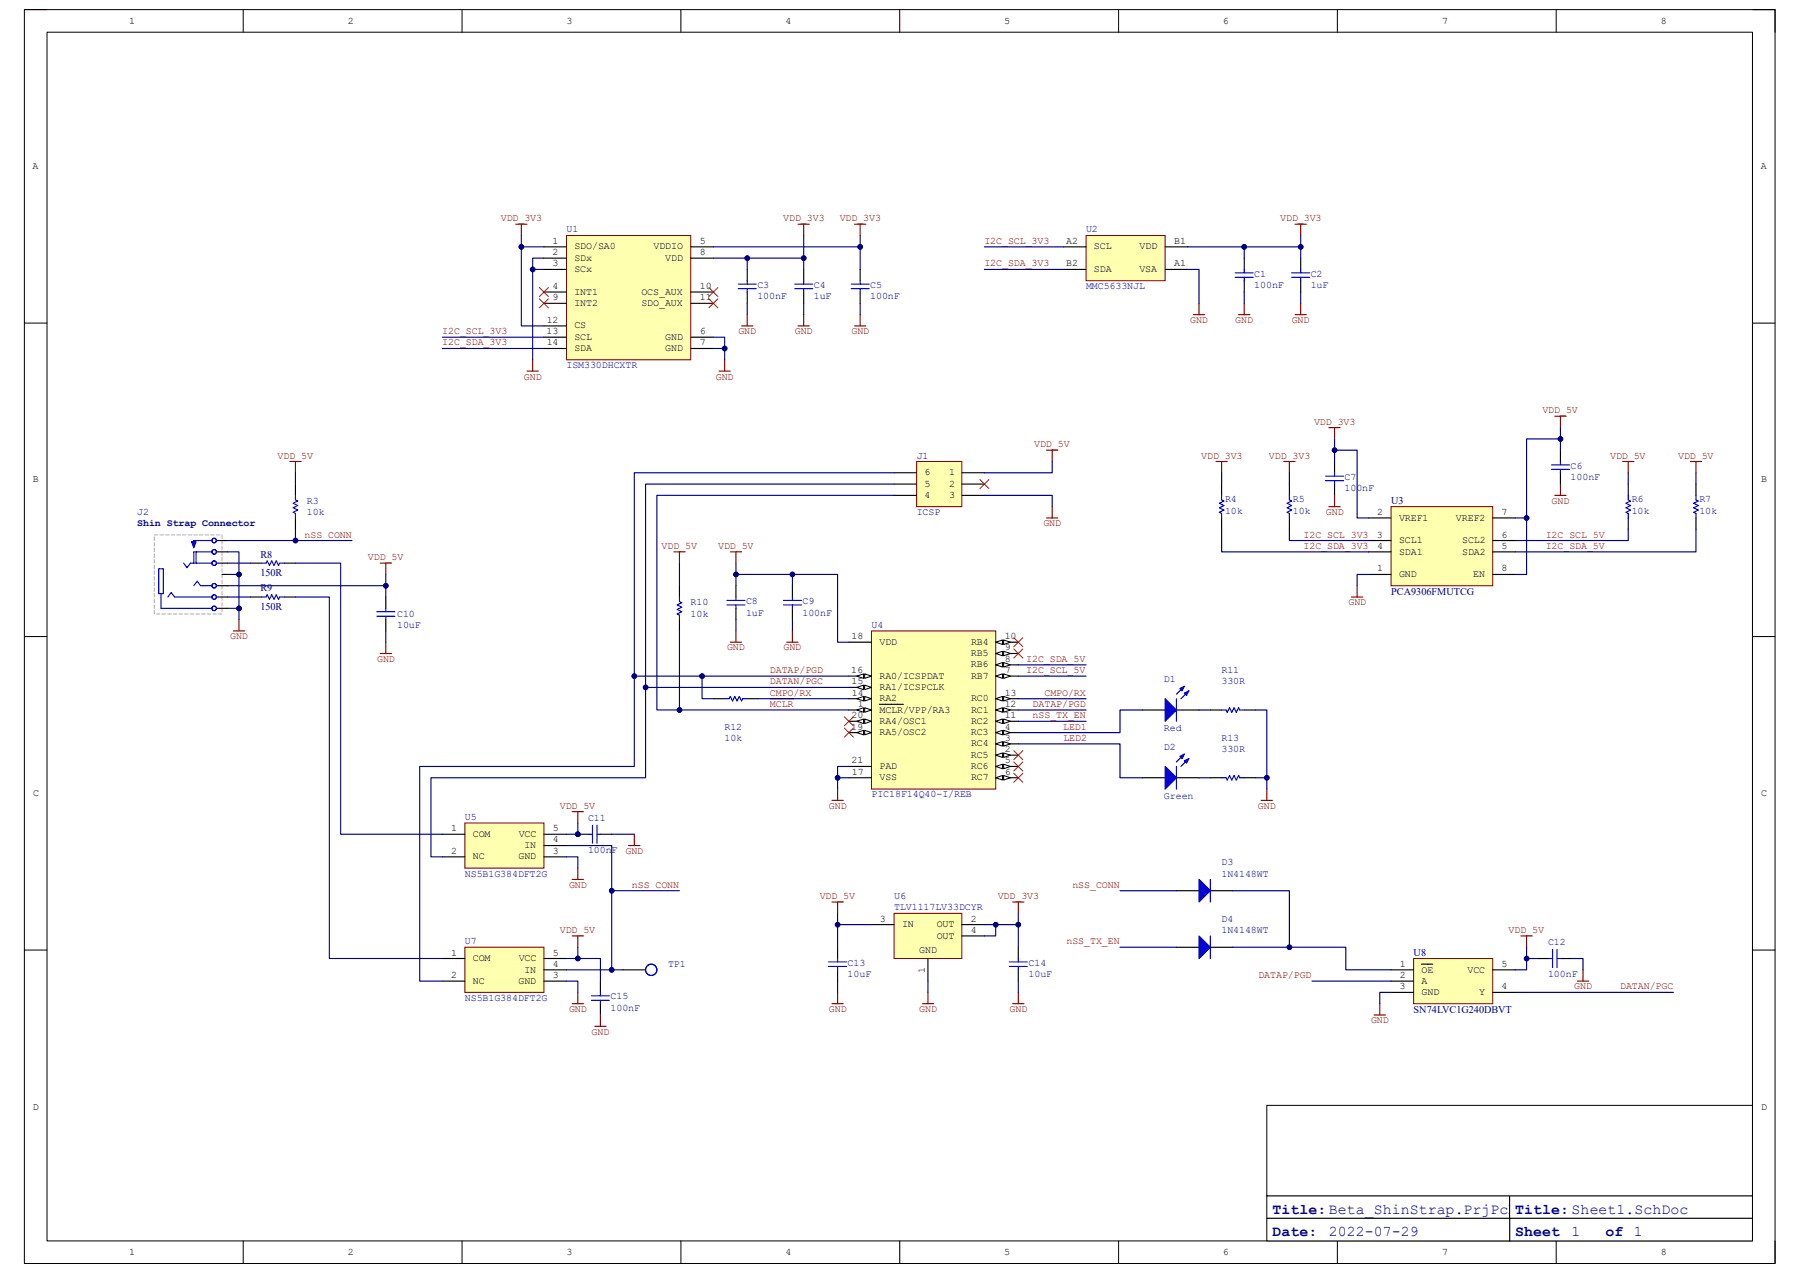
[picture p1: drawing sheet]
<svg xmlns="http://www.w3.org/2000/svg" width="297mm" height="210mm" viewBox="0 0 297 210" stroke-linecap="round" stroke-linejoin="round" font-family="sans-serif">
<defs><g id="words">
<g font-size="2.5" fill="#00007f">
<text x="210" y="204">Date:</text>
<text x="210" y="200.2">Title: Beta_ShinStrap.PrjPcbTitle: Sheet1.SchDoc</text>
<text x="219.3" y="204">2022-07-29</text>
<text x="250" y="204">Sheet</text>
<text x="259.3" y="204">1</text>
<text x="264.9" y="204">of 1</text>
</g>
<g font-size="1.7">
<text x="21.3" y="3.9">1</text>
<text x="57.4" y="3.9">2</text>
<text x="93.5" y="3.9">3</text>
<text x="129.6" y="3.9">4</text>
<text x="165.7" y="3.9">5</text>
<text x="201.8" y="3.9">6</text>
<text x="238" y="3.9">7</text>
<text x="274" y="3.9">8</text>
<text x="5.4" y="27.9">A</text>
<text x="290.5" y="27.9">A</text>
<text x="91.2" y="40.2">1</text>
<text x="94.8" y="41.1">SDO/SA0</text>
<text x="107.8" y="41.1">VDDIO</text>
<text x="115.5" y="40.2">5</text>
<text x="175.9" y="40.2">A2</text>
<text x="180.5" y="41.1">SCL</text>
<text x="188" y="41.1">VDD</text>
<text x="193.8" y="40.2">B1</text>
<text x="91.1" y="43.9">3</text>
<text x="91.2" y="42.1">2</text>
<text x="91.2" y="47.7">4</text>
<text x="94.8" y="43">SDx</text>
<text x="94.8" y="44.9">SCx</text>
<text x="109.8" y="43">VDD</text>
<text x="115.5" y="42.1">8</text>
<text x="115.5" y="47.7">10</text>
<text x="175.9" y="43.9">B2</text>
<text x="180.5" y="44.9">SDA</text>
<text x="188" y="44.9">VSA</text>
<text x="193.8" y="43.9">A1</text>
<text x="90.2" y="53.3">12</text>
<text x="91.1" y="49.5">9</text>
<text x="94.8" y="48.6">INT1</text>
<text x="94.8" y="50.5">INT2</text>
<text x="105.8" y="48.6">OCS_AUX</text>
<text x="105.8" y="50.5">SDO_AUX</text>
<text x="115.5" y="49.5">11</text>
<text x="90.2" y="55.1">13</text>
<text x="90.2" y="57">14</text>
<text x="94.8" y="54.2">CS</text>
<text x="94.8" y="56">SCL</text>
<text x="94.8" y="57.9">SDA</text>
<text x="109.8" y="56">GND</text>
<text x="109.8" y="57.9">GND</text>
<text x="115.5" y="55.1">6</text>
<text x="115.5" y="57">7</text>
<text x="5.4" y="79.6">B</text>
<text x="152.6" y="82.2">4</text>
<text x="152.6" y="80.3">5</text>
<text x="152.6" y="78.4">6</text>
<text x="156.6" y="78.4">1</text>
<text x="156.6" y="80.3">2</text>
<text x="156.6" y="82.2">3</text>
<text x="290.6" y="79.6">B</text>
<text x="227.2" y="88.7">3</text>
<text x="227.2" y="85">2</text>
<text x="230.8" y="85.9">VREF1</text>
<text x="230.8" y="89.6">SCL1</text>
<text x="240.2" y="85.9">VREF2</text>
<text x="241.3" y="89.6">SCL2</text>
<text x="247.8" y="88.7">6</text>
<text x="247.8" y="85">7</text>
<text x="227.2" y="94.3">1</text>
<text x="227.2" y="90.6">4</text>
<text x="230.8" y="95.2">GND</text>
<text x="230.8" y="91.5">SDA1</text>
<text x="241.3" y="91.5">SDA2</text>
<text x="243.1" y="95.2">EN</text>
<text x="247.8" y="90.6">5</text>
<text x="247.8" y="94.3">8</text>
<text x="140.5" y="105.5">18</text>
<text x="145.1" y="106.4">VDD</text>
<text x="160.2" y="106.4">RB4</text>
<text x="165.8" y="107.3">9</text>
<text x="165.8" y="105.5">10</text>
<text x="140.5" y="111">16</text>
<text x="140.5" y="112.9">15</text>
<text x="145.1" y="113.8">RA1/ICSPCLK</text>
<text x="145.1" y="112">RA0/ICSPDAT</text>
<text x="160.2" y="110.1">RB6</text>
<text x="160.2" y="108.2">RB5</text>
<text x="160.2" y="112">RB7</text>
<text x="165.8" y="111">7</text>
<text x="165.8" y="109.2">8</text>
<text x="140.5" y="118.5">20</text>
<text x="140.5" y="114.8">14</text>
<text x="141.5" y="116.6">1</text>
<text x="145.1" y="117.6">MCLR/VPP/RA3</text>
<text x="145.1" y="115.7">RA2</text>
<text x="145.1" y="119.4">RA4/OSC1</text>
<text x="160.2" y="119.4">RC2</text>
<text x="160.2" y="117.6">RC1</text>
<text x="160.2" y="115.7">RC0</text>
<text x="165.8" y="118.5">11</text>
<text x="165.8" y="116.6">12</text>
<text x="165.8" y="114.8">13</text>
<text x="140.5" y="120.4">19</text>
<text x="140.5" y="125.9">21</text>
<text x="145.1" y="121.3">RA5/OSC2</text>
<text x="160.2" y="125">RC5</text>
<text x="160.2" y="121.3">RC3</text>
<text x="160.2" y="123.1">RC4</text>
<text x="165.8" y="124.1">2</text>
<text x="165.8" y="122.2">3</text>
<text x="165.8" y="120.4">4</text>
<text x="165.8" y="125.9">5</text>
<text x="5.5" y="131.3">C</text>
<text x="140.5" y="127.8">17</text>
<text x="145.1" y="128.7">VSS</text>
<text x="145.1" y="126.9">PAD</text>
<text x="160.2" y="126.9">RC6</text>
<text x="160.2" y="128.7">RC7</text>
<text x="165.8" y="127.8">6</text>
<text x="290.6" y="131.3">C</text>
<text x="74.4" y="137.1">1</text>
<text x="91.2" y="137.1">5</text>
<text x="74.4" y="140.8">2</text>
<text x="78" y="138">COM</text>
<text x="78" y="141.8">NC</text>
<text x="85.6" y="141.8">GND</text>
<text x="85.6" y="138">VCC</text>
<text x="86.5" y="139.9">IN</text>
<text x="91.2" y="140.8">3</text>
<text x="91.2" y="139">4</text>
<text x="145.2" y="152.1">3</text>
<text x="148.8" y="153">IN</text>
<text x="154.6" y="153">OUT</text>
<text x="154.6" y="154.9">OUT</text>
<text x="160.2" y="152.1">2</text>
<text x="160.2" y="153.9">4</text>
<text x="74.4" y="157.6">1</text>
<text x="74.4" y="161.4">2</text>
<text x="78" y="158.6">COM</text>
<text x="85.6" y="158.6">VCC</text>
<text x="86.5" y="160.4">IN</text>
<text x="91.2" y="161.4">3</text>
<text x="91.2" y="159.5">4</text>
<text x="91.2" y="157.6">5</text>
<text x="151.7" y="157.3">GND</text>
<text x="152.6" y="160.4" transform="rotate(-90 152.6 160.4)">1</text>
<text x="231" y="159.5">1</text>
<text x="231" y="161.4">2</text>
<text x="234.6" y="160.4">OE</text>
<text x="242.1" y="160.4">VCC</text>
<text x="247.8" y="159.5">5</text>
<text x="78" y="162.3">NC</text>
<text x="85.6" y="162.3">GND</text>
<text x="230.9" y="163.2">3</text>
<text x="234.6" y="162.3">A</text>
<text x="234.6" y="164.2">GND</text>
<text x="244.1" y="164.2">Y</text>
<text x="247.8" y="163.2">4</text>
<text x="5.4" y="183">D</text>
<text x="290.6" y="183">D</text>
<text x="21.3" y="207">1</text>
<text x="57.4" y="207">2</text>
<text x="93.5" y="207">3</text>
<text x="129.6" y="207">4</text>
<text x="165.7" y="207">5</text>
<text x="201.8" y="207">6</text>
<text x="238" y="207">7</text>
<text x="274" y="207">8</text>
</g>
<g font-size="1.7" fill="#800000">
<text x="82.6" y="36.5">VDD_3V3</text>
<text x="129.2" y="36.5">VDD_3V3</text>
<text x="138.6" y="36.5">VDD_3V3</text>
<text x="162.4" y="40.2">I2C_SCL_3V3</text>
<text x="211.2" y="36.5">VDD_3V3</text>
<text x="162.4" y="43.9">I2C_SDA_3V3</text>
<text x="196.4" y="53.3">GND</text>
<text x="203.8" y="53.3">GND</text>
<text x="213.1" y="53.3">GND</text>
<text x="73" y="55.1">I2C_SCL_3V3</text>
<text x="73" y="57">I2C_SDA_3V3</text>
<text x="121.8" y="55.1">GND</text>
<text x="131.1" y="55.1">GND</text>
<text x="140.5" y="55.1">GND</text>
<text x="86.4" y="62.6">GND</text>
<text x="118.1" y="62.6">GND</text>
<text x="216.8" y="70.1">VDD_3V3</text>
<text x="254.5" y="68.2">VDD_5V</text>
<text x="45.8" y="75.6">VDD_5V</text>
<text x="170.6" y="73.8">VDD_5V</text>
<text x="198.2" y="75.6">VDD_3V3</text>
<text x="209.4" y="75.6">VDD_3V3</text>
<text x="265.7" y="75.6">VDD_5V</text>
<text x="276.9" y="75.6">VDD_5V</text>
<text x="256" y="83.1">GND</text>
<text x="50.2" y="88.7">nSS_CONN</text>
<text x="172.2" y="86.8">GND</text>
<text x="215.1" y="88.7">I2C_SCL_3V3</text>
<text x="218.8" y="85">GND</text>
<text x="255.1" y="88.7">I2C_SCL_5V</text>
<text x="60.7" y="92.4">VDD_5V</text>
<text x="109.2" y="90.6">VDD_5V</text>
<text x="118.5" y="90.6">VDD_5V</text>
<text x="215.1" y="90.6">I2C_SDA_3V3</text>
<text x="255.1" y="90.6">I2C_SDA_5V</text>
<text x="222.5" y="99.9">GND</text>
<text x="38" y="105.5">GND</text>
<text x="120" y="107.3">GND</text>
<text x="129.3" y="107.3">GND</text>
<text x="62.2" y="109.2">GND</text>
<text x="127" y="112.9">DATAN/PGC</text>
<text x="127" y="111">DATAP/PGD</text>
<text x="169.3" y="111">I2C_SCL_5V</text>
<text x="169.3" y="109.2">I2C_SDA_5V</text>
<text x="127" y="116.6">MCLR</text>
<text x="127" y="114.8">CMPO/RX</text>
<text x="170.4" y="116.6">DATAP/PGD</text>
<text x="170.4" y="118.5">nSS_TX_EN</text>
<text x="172.3" y="114.8">CMPO/RX</text>
<text x="175.4" y="120.4">LED1</text>
<text x="175.5" y="122.2">LED2</text>
<text x="92.4" y="133.4">VDD_5V</text>
<text x="136.8" y="133.4">GND</text>
<text x="207.6" y="133.4">GND</text>
<text x="103.2" y="140.8">GND</text>
<text x="93.9" y="146.5">GND</text>
<text x="104.3" y="146.5">nSS_CONN</text>
<text x="135.3" y="148.3">VDD_5V</text>
<text x="164.6" y="148.3">VDD_3V3</text>
<text x="177" y="146.5">nSS_CONN</text>
<text x="92.4" y="153.9">VDD_5V</text>
<text x="176" y="155.8">nSS_TX_EN</text>
<text x="248.9" y="153.9">VDD_5V</text>
<text x="207.6" y="161.4">DATAP/PGD</text>
<text x="93.9" y="167">GND</text>
<text x="136.8" y="167">GND</text>
<text x="151.7" y="167">GND</text>
<text x="166.6" y="167">GND</text>
<text x="259.8" y="163.2">GND</text>
<text x="267.3" y="163.2">DATAN/PGC</text>
<text x="97.6" y="170.7">GND</text>
<text x="226.2" y="168.8">GND</text>
</g>
<g font-size="1.7" fill="#000080">
<text x="93.5" y="38.4">U1</text>
<text x="179.2" y="38.4">U2</text>
<text x="125" y="47.5">C3</text>
<text x="134.3" y="47.5">C4</text>
<text x="143.6" y="47.5">C5</text>
<text x="179.2" y="47.7">MMC5633NJL</text>
<text x="207" y="45.6">C1</text>
<text x="207" y="47.5">100nF</text>
<text x="216.3" y="45.6">C2</text>
<text x="216.3" y="47.5">1uF</text>
<text x="125" y="49.4">100nF</text>
<text x="134.3" y="49.4">1uF</text>
<text x="143.6" y="49.4">100nF</text>
<text x="93.5" y="60.7">ISM330DHCXTR</text>
<text x="151.3" y="75.6">J1</text>
<text x="259.2" y="77.3">C6</text>
<text x="50.6" y="83.1">R3</text>
<text x="202.1" y="82.9">R4</text>
<text x="213.3" y="82.9">R5</text>
<text x="221.9" y="79.2">C7</text>
<text x="221.9" y="81">100nF</text>
<text x="229.5" y="83.2">U3</text>
<text x="259.2" y="79.2">100nF</text>
<text x="269.2" y="82.9">R6</text>
<text x="280.4" y="82.9">R7</text>
<text x="22.6" y="85">J2</text>
<text x="50.6" y="85">10k</text>
<text x="202.1" y="84.8">10k</text>
<text x="213.3" y="84.8">10k</text>
<text x="269.2" y="84.8">10k</text>
<text x="280.4" y="84.8">10k</text>
<text x="43" y="92">R8</text>
<text x="43" y="95">150R</text>
<text x="43" y="97.6">R9</text>
<text x="43" y="100.6">150R</text>
<text x="65.5" y="101.7">C10</text>
<text x="114" y="99.9">R10</text>
<text x="114" y="101.7">10k</text>
<text x="123.1" y="99.7">C8</text>
<text x="123.1" y="101.6">1uF</text>
<text x="132.4" y="99.7">C9</text>
<text x="132.4" y="101.6">100nF</text>
<text x="229.5" y="98.1">PCA9306FMUTCG</text>
<text x="65.5" y="103.6">10uF</text>
<text x="143.8" y="103.6">U4</text>
<text x="192.1" y="112.5">D1</text>
<text x="201.5" y="111">R11</text>
<text x="201.5" y="112.9">330R</text>
<text x="119.5" y="120.4">R12</text>
<text x="119.5" y="122.2">10k</text>
<text x="192.1" y="120.6">Red</text>
<text x="192.1" y="123.7">D2</text>
<text x="201.5" y="122.2">R13</text>
<text x="201.5" y="124.1">330R</text>
<text x="143.8" y="131.5">PIC18F14Q40-I/REB</text>
<text x="192.1" y="131.7">Green</text>
<text x="76.7" y="135.3">U5</text>
<text x="97" y="135.5">C11</text>
<text x="97" y="140.7">100nF</text>
<text x="201.5" y="142.7">D3</text>
<text x="76.7" y="144.6">NS5B1G384DFT2G</text>
<text x="147.5" y="148.3">U6</text>
<text x="201.5" y="144.6">1N4148WT</text>
<text x="76.7" y="155.8">U7</text>
<text x="147.5" y="150.2">TLV1117LV33DCYR</text>
<text x="201.5" y="152.1">D4</text>
<text x="201.5" y="153.9">1N4148WT</text>
<text x="255.4" y="156">C12</text>
<text x="110.2" y="159.5">TP1</text>
<text x="139.9" y="159.3">C13</text>
<text x="139.9" y="161.2">10uF</text>
<text x="169.7" y="159.3">C14</text>
<text x="169.7" y="161.2">10uF</text>
<text x="233.3" y="157.8">U8</text>
<text x="255.4" y="161.2">100nF</text>
<text x="76.7" y="165.1">NS5B1G384DFT2G</text>
<text x="100.8" y="164.9">C15</text>
<text x="100.8" y="166.8">100nF</text>
<text x="233.3" y="167.1">SN74LVC1G240DBVT</text>
</g>
<g font-size="1.7" fill="#00007f">
<text x="22.6" y="86.8">Shin Strap Connector</text>
<text x="151.3" y="85">ICSP</text>
</g>
</g></defs>
<path d="M4 1.6h288.9v206.8h-288.9z" fill="none" stroke="#000" stroke-width=".17"/>
<path d="M7.8 5.3h281.4v199.4h-281.4z" fill-rule="evenodd" fill="#fff"/>
<g fill="none" stroke="#000" stroke-width=".17">
<path d="M4 1.6h3.7M7.8 5.3h281.4v199.4h-281.4zM40.1 1.6v3.7M76.2 1.6v3.7M112.3 1.6v3.7M148.5 1.6v3.7M184.6 1.6v3.7M220.7 1.6v3.7M256.8 1.6v3.7M289.2 1.6h3.7v3.7M4 53.3h3.7M289.2 53.3h3.7"/>
<path d="M4 105h3.8M289.2 105h3.7M4 156.7h3.8M289.2 156.7h3.7M40.1 204.7v3.7M76.2 204.7v3.7M112.4 204.7v3.7M148.5 204.7v3.7M184.6 204.7v3.7M220.7 204.7v3.7M256.8 204.7v3.7M292.9 204.7v3.7"/>
</g>
<path d="M93.5 38.9h20.5v20.5h-20.5z" fill-rule="evenodd" fill="#ffffb0"/>
<path d="M93.5 38.9h20.5v20.5h-20.5z" fill="none" stroke="#800000" stroke-width=".17"/>
<g fill="none" stroke="#000" stroke-width=".19">
<path d="M89.8 40.7h3.7M89.8 42.6h3.7M89.8 44.4h3.7M89.8 48.2h3.7M89.8 55.6h3.7M89.8 57.5h3.7M89.8 50h3.7M89.8 53.8h3.7M114 40.7h3.7M114 42.6h3.7M114 48.2h3.7M114 55.6h3.7"/>
<path d="M114 57.5h3.7M114 50h3.7M123.3 44.4v1.9M123.3 48.2v1.8M132.6 44.4v1.9M132.6 48.2v1.8M141.9 44.4v1.9M141.9 48.2v1.8"/>
</g>
<path d="M121.8 46.9h3M121.8 47.6h3M123.3 46.3v.6M123.3 47.6v.6M131.1 46.9h3M131.1 47.6h3M132.6 46.3v.6M132.6 47.6v.6M140.4 46.9h3M140.4 47.6h3M141.9 46.3v.6M141.9 47.6v.6" fill="none" stroke="#00f" stroke-width=".19"/>
<g fill="none" stroke="#800000" stroke-width=".19">
<path d="M85.1 37h1.9M86 37v1.9M131.7 37h1.8M132.6 37v1.9M141 37h1.9M141.9 37v1.9M87.9 59.4v1.8M119.6 59.4v1.8M122.4 53.8h1.8M123.3 51.9v1.9M131.7 53.8h1.8M132.6 51.9v1.9"/>
<path d="M141 53.8h1.9M141.9 51.9v1.9M87 61.2h1.8M118.6 61.2h1.9"/>
</g>
<path d="M117 47.4l1.5 1.5M117 49.3l1.5 1.5M118.5 47.4l-1.5 1.5M118.5 49.3l-1.5 1.5" fill="none" stroke="#f00" stroke-width=".17"/>
<path d="M143.8 104.1h20.5v26.1h-20.5z" fill-rule="evenodd" fill="#ffffb0"/>
<path d="M143.8 104.1h20.5v26.1h-20.5z" fill="none" stroke="#800000" stroke-width=".17"/>
<path d="M140.1 117.1h3.7" fill="none" stroke="#000" stroke-width=".19"/>
<path d="M142.7 116.8l1.1 .3-1.1 .4z" fill="#f8fcff"/>
<path d="M142.7 116.8l1.1 .3-1.1 .4z" fill="none" stroke="#000" stroke-width=".17"/>
<path d="M141.4 117.1l1.1-.3v.7z" fill="#f8fcff"/>
<path d="M141.4 117.1l1.1-.3v.7z" fill="none" stroke="#000" stroke-width=".17"/>
<path d="M145.1 116.2h4M164.3 124.6h3.7" fill="none" stroke="#000" stroke-width=".19"/>
<path d="M164.3 124.6l1.1-.4v.8z" fill="#f8fcff"/>
<path d="M164.3 124.6l1.1-.4v.8z" fill="none" stroke="#000" stroke-width=".17"/>
<path d="M165.6 124.2l1.1 .4-1.1 .4z" fill="#f8fcff"/>
<path d="M165.6 124.2l1.1 .4-1.1 .4z" fill="none" stroke="#000" stroke-width=".17"/>
<path d="M164.3 122.7h3.7" fill="none" stroke="#000" stroke-width=".19"/>
<path d="M164.3 122.7l1.1-.4v.8z" fill="#f8fcff"/>
<path d="M164.3 122.7l1.1-.4v.8z" fill="none" stroke="#000" stroke-width=".17"/>
<path d="M165.6 122.3l1.1 .4-1.1 .4z" fill="#f8fcff"/>
<path d="M165.6 122.3l1.1 .4-1.1 .4z" fill="none" stroke="#000" stroke-width=".17"/>
<path d="M164.3 120.9h3.7" fill="none" stroke="#000" stroke-width=".19"/>
<path d="M164.3 120.9l1.1-.4v.7z" fill="#f8fcff"/>
<path d="M164.3 120.9l1.1-.4v.7z" fill="none" stroke="#000" stroke-width=".17"/>
<path d="M165.6 120.5l1.1 .4-1.1 .3z" fill="#f8fcff"/>
<path d="M165.6 120.5l1.1 .4-1.1 .3z" fill="none" stroke="#000" stroke-width=".17"/>
<path d="M164.3 126.4h3.7" fill="none" stroke="#000" stroke-width=".19"/>
<path d="M164.3 126.4l1.1-.3v.7z" fill="#f8fcff"/>
<path d="M164.3 126.4l1.1-.3v.7z" fill="none" stroke="#000" stroke-width=".17"/>
<path d="M165.6 126.1l1.1 .3-1.1 .4z" fill="#f8fcff"/>
<path d="M165.6 126.1l1.1 .3-1.1 .4z" fill="none" stroke="#000" stroke-width=".17"/>
<path d="M164.3 128.3h3.7" fill="none" stroke="#000" stroke-width=".19"/>
<path d="M164.3 128.3l1.1-.4v.8z" fill="#f8fcff"/>
<path d="M164.3 128.3l1.1-.4v.8z" fill="none" stroke="#000" stroke-width=".17"/>
<path d="M165.6 127.9l1.1 .4-1.1 .4z" fill="#f8fcff"/>
<path d="M165.6 127.9l1.1 .4-1.1 .4z" fill="none" stroke="#000" stroke-width=".17"/>
<path d="M164.3 111.5h3.7" fill="none" stroke="#000" stroke-width=".19"/>
<path d="M164.3 111.5l1.1-.3v.7z" fill="#f8fcff"/>
<path d="M164.3 111.5l1.1-.3v.7z" fill="none" stroke="#000" stroke-width=".17"/>
<path d="M165.6 111.2l1.1 .3-1.1 .4z" fill="#f8fcff"/>
<path d="M165.6 111.2l1.1 .3-1.1 .4z" fill="none" stroke="#000" stroke-width=".17"/>
<path d="M164.3 109.7h3.7" fill="none" stroke="#000" stroke-width=".19"/>
<path d="M164.3 109.7l1.1-.4v.8z" fill="#f8fcff"/>
<path d="M164.3 109.7l1.1-.4v.8z" fill="none" stroke="#000" stroke-width=".17"/>
<path d="M165.6 109.3l1.1 .4-1.1 .4z" fill="#f8fcff"/>
<path d="M165.6 109.3l1.1 .4-1.1 .4z" fill="none" stroke="#000" stroke-width=".17"/>
<path d="M164.3 107.8h3.7" fill="none" stroke="#000" stroke-width=".19"/>
<path d="M164.3 107.8l1.1-.4v.8z" fill="#f8fcff"/>
<path d="M164.3 107.8l1.1-.4v.8z" fill="none" stroke="#000" stroke-width=".17"/>
<path d="M165.6 107.4l1.1 .4-1.1 .4z" fill="#f8fcff"/>
<path d="M165.6 107.4l1.1 .4-1.1 .4z" fill="none" stroke="#000" stroke-width=".17"/>
<path d="M164.3 105.9h3.7" fill="none" stroke="#000" stroke-width=".19"/>
<path d="M164.3 105.9l1.1-.3v.7z" fill="#f8fcff"/>
<path d="M164.3 105.9l1.1-.3v.7z" fill="none" stroke="#000" stroke-width=".17"/>
<path d="M165.6 105.6l1.1 .3-1.1 .4z" fill="#f8fcff"/>
<path d="M165.6 105.6l1.1 .3-1.1 .4z" fill="none" stroke="#000" stroke-width=".17"/>
<path d="M164.3 119h3.7" fill="none" stroke="#000" stroke-width=".19"/>
<path d="M164.3 119l1.1-.4v.8z" fill="#f8fcff"/>
<path d="M164.3 119l1.1-.4v.8z" fill="none" stroke="#000" stroke-width=".17"/>
<path d="M165.6 118.6l1.1 .4-1.1 .4z" fill="#f8fcff"/>
<path d="M165.6 118.6l1.1 .4-1.1 .4z" fill="none" stroke="#000" stroke-width=".17"/>
<path d="M164.3 117.1h3.7" fill="none" stroke="#000" stroke-width=".19"/>
<path d="M164.3 117.1l1.1-.3v.7z" fill="#f8fcff"/>
<path d="M164.3 117.1l1.1-.3v.7z" fill="none" stroke="#000" stroke-width=".17"/>
<path d="M165.6 116.8l1.1 .3-1.1 .4z" fill="#f8fcff"/>
<path d="M165.6 116.8l1.1 .3-1.1 .4z" fill="none" stroke="#000" stroke-width=".17"/>
<path d="M164.3 115.3h3.7" fill="none" stroke="#000" stroke-width=".19"/>
<path d="M164.3 115.3l1.1-.4v.7z" fill="#f8fcff"/>
<path d="M164.3 115.3l1.1-.4v.7z" fill="none" stroke="#000" stroke-width=".17"/>
<path d="M165.6 114.9l1.1 .4-1.1 .3z" fill="#f8fcff"/>
<path d="M165.6 114.9l1.1 .4-1.1 .3z" fill="none" stroke="#000" stroke-width=".17"/>
<path d="M140.1 115.3h3.7" fill="none" stroke="#000" stroke-width=".19"/>
<path d="M142.7 114.9l1.1 .4-1.1 .3z" fill="#f8fcff"/>
<path d="M142.7 114.9l1.1 .4-1.1 .3z" fill="none" stroke="#000" stroke-width=".17"/>
<path d="M141.4 115.3l1.1-.4v.7z" fill="#f8fcff"/>
<path d="M141.4 115.3l1.1-.4v.7z" fill="none" stroke="#000" stroke-width=".17"/>
<path d="M140.1 113.4h3.7" fill="none" stroke="#000" stroke-width=".19"/>
<path d="M142.7 113l1.1 .4-1.1 .4z" fill="#f8fcff"/>
<path d="M142.7 113l1.1 .4-1.1 .4z" fill="none" stroke="#000" stroke-width=".17"/>
<path d="M141.4 113.4l1.1-.4v.8z" fill="#f8fcff"/>
<path d="M141.4 113.4l1.1-.4v.8z" fill="none" stroke="#000" stroke-width=".17"/>
<path d="M140.1 111.5h3.7" fill="none" stroke="#000" stroke-width=".19"/>
<path d="M142.7 111.2l1.1 .3-1.1 .4z" fill="#f8fcff"/>
<path d="M142.7 111.2l1.1 .3-1.1 .4z" fill="none" stroke="#000" stroke-width=".17"/>
<path d="M141.4 111.5l1.1-.3v.7z" fill="#f8fcff"/>
<path d="M141.4 111.5l1.1-.3v.7z" fill="none" stroke="#000" stroke-width=".17"/>
<path d="M140.1 105.9h3.7M140.1 128.3h3.7M140.1 120.9h3.7" fill="none" stroke="#000" stroke-width=".19"/>
<path d="M142.7 120.5l1.1 .4-1.1 .3z" fill="#f8fcff"/>
<path d="M142.7 120.5l1.1 .4-1.1 .3z" fill="none" stroke="#000" stroke-width=".17"/>
<path d="M141.4 120.9l1.1-.4v.7z" fill="#f8fcff"/>
<path d="M141.4 120.9l1.1-.4v.7z" fill="none" stroke="#000" stroke-width=".17"/>
<path d="M140.1 119h3.7" fill="none" stroke="#000" stroke-width=".19"/>
<path d="M142.7 118.6l1.1 .4-1.1 .4z" fill="#f8fcff"/>
<path d="M142.7 118.6l1.1 .4-1.1 .4z" fill="none" stroke="#000" stroke-width=".17"/>
<path d="M141.4 119l1.1-.4v.8z" fill="#f8fcff"/>
<path d="M141.4 119l1.1-.4v.8z" fill="none" stroke="#000" stroke-width=".17"/>
<path d="M140.1 126.4h3.7" fill="none" stroke="#000" stroke-width=".19"/>
<path d="M151.3 76.1h7.4v7.5h-7.4z" fill-rule="evenodd" fill="#ffffb0"/>
<path d="M151.3 76.1h7.4v7.5h-7.4z" fill="none" stroke="#800000" stroke-width=".17"/>
<g fill="none" stroke="#000" stroke-width=".19">
<path d="M147.5 78h3.8M147.5 79.9h3.8M158.7 78h3.7M158.7 79.9h3.7M121.4 96.6v1.9M130.8 96.6v1.9M147.5 81.7h3.8M158.7 81.7h3.7M121.4 100.4v1.8M130.8 100.4v1.8M188.5 117.1h3.8M194.1 117.1h3.7"/>
<path d="M138.2 156.3v1.8M138.2 160v1.9M168 156.3v1.8M168 160v1.9"/>
</g>
<g fill="none" stroke="#800000" stroke-width=".19">
<path d="M172.7 74.3h1.9M173.6 74.3v1.8M172.7 85.4h1.9M173.6 83.6v1.8M120.5 105.9h1.9M121.4 104.1v1.8M127 115.3h4M129.8 105.9h1.9M130.8 104.1v1.8M137.3 132h1.8M138.2 130.2v1.8M137.3 148.8h1.8"/>
<path d="M138.2 148.8v1.9M167.1 148.8h1.9M168 148.8v1.9M137.3 165.6h1.8M138.2 163.7v1.9M152.2 165.6h1.8M153.1 163.7v1.9"/>
</g>
<g fill="none" stroke="#00f" stroke-width=".19">
<path d="M119.9 99.1h3M119.9 99.8h3M121.4 98.5v.6M121.4 99.8v.6M129.3 99.1h2.9M129.3 99.8h2.9M130.8 98.5v.6M130.8 99.8v.6M136.7 158.7h3M136.7 159.4h3M138.2 158.1v.6M138.2 159.4v.6"/>
<path d="M166.5 158.7h3M166.5 159.4h3M168 158.1v.6M168 159.4v.6"/>
</g>
<path d="M161.7 79.1l1.5 1.5M163.2 79.1l-1.5 1.5M139.3 118.3l1.5 1.4M140.8 118.3l-1.5 1.4M139.3 120.1l1.5 1.5M140.8 120.1l-1.5 1.5" fill="none" stroke="#f00" stroke-width=".17"/>
<path d="M192.3 115.3l1.8 1.8-1.8 1.9z" fill="#00f"/>
<path d="M192.3 115.3l1.8 1.8-1.8 1.9zM195.4 113.2l-1.3 1.3M196.2 114l-1.3 1.3" fill="none" stroke="#00f" stroke-width=".19"/>
<path d="M195.4 114.3l.8-.3-.4 .7z" fill="#00f"/>
<path d="M195.4 114.3l.8-.3-.4 .7z" fill="none" stroke="#00f" stroke-width=".19"/>
<path d="M194.7 113.6l.7-.4-.3 .8z" fill="#00f"/>
<path d="M194.1 115.3v3.7M194.7 113.6l.7-.4-.3 .8z" fill="none" stroke="#00f" stroke-width=".19"/>
<path d="M188.5 128.3h3.8M194.1 128.3h3.7" fill="none" stroke="#000" stroke-width=".19"/>
<path d="M192.3 126.4l1.8 1.9-1.8 1.9z" fill="#00f"/>
<path d="M192.3 126.4l1.8 1.9-1.8 1.9zM195.4 124.4l-1.3 1.3M196.2 125.1l-1.3 1.3" fill="none" stroke="#00f" stroke-width=".19"/>
<path d="M195.4 125.5l.8-.4-.4 .8z" fill="#00f"/>
<path d="M195.4 125.5l.8-.4-.4 .8z" fill="none" stroke="#00f" stroke-width=".19"/>
<path d="M194.7 124.8l.7-.4-.3 .7z" fill="#00f"/>
<path d="M194.1 126.4v3.8M194.7 124.8l.7-.4-.3 .7z" fill="none" stroke="#00f" stroke-width=".19"/>
<path d="M208.1 132h1.9M209 130.2v1.8M167.1 165.6h1.9M168 163.7v1.9" fill="none" stroke="#800000" stroke-width=".19"/>
<path d="M167.3 123.8l1.5 1.5M167.3 125.7l1.5 1.5M167.3 127.6l1.5 1.5M168.8 123.8l-1.5 1.5M168.8 125.7l-1.5 1.5M168.8 127.6l-1.5 1.5" fill="none" stroke="#f00" stroke-width=".17"/>
<path d="M209 197.3h40.1v3.7h-40.1z" fill-rule="evenodd" fill="#fff"/>
<path d="M209 197.3h40.1v3.7h-40.1z" fill="none" stroke="#000" stroke-width=".17"/>
<path d="M249.1 197.3h40.1v3.7h-40.1z" fill-rule="evenodd" fill="#fff"/>
<path d="M249.1 197.3h40.1v3.7h-40.1z" fill="none" stroke="#000" stroke-width=".17"/>
<path d="M209 182.4h80.2v14.9h-80.2z" fill-rule="evenodd" fill="#fff"/>
<path d="M209 182.4h80.2v14.9h-80.2z" fill="none" stroke="#000" stroke-width=".17"/>
<path d="M249.1 201h40.1v3.7h-40.1z" fill-rule="evenodd" fill="#fff"/>
<path d="M249.1 201h40.1v3.7h-40.1z" fill="none" stroke="#000" stroke-width=".17"/>
<path d="M209 201h40.1v3.7h-40.1z" fill-rule="evenodd" fill="#fff"/>
<path d="M209 201h40.1v3.7h-40.1z" fill="none" stroke="#000" stroke-width=".17"/>
<path d="M179.2 38.9h13.1v7.4h-13.1z" fill-rule="evenodd" fill="#ffffb0"/>
<path d="M179.2 38.9h13.1v7.4h-13.1z" fill="none" stroke="#800000" stroke-width=".17"/>
<path d="M175.5 44.4h3.7M175.5 40.7h3.7M192.3 44.4h3.7M192.3 40.7h3.7M205.3 42.6v1.8M205.3 46.3v1.9M214.6 42.6v1.8M214.6 46.3v1.9M201.6 79.9v1.8M212.8 79.9v1.8M201.6 85.4v1.9M212.8 85.4v1.9" fill="none" stroke="#000" stroke-width=".19"/>
<path d="M213.7 37h1.9M214.6 37v1.9M196.9 51.9h1.9M197.8 50v1.9M204.4 51.9h1.8M205.3 50v1.9M213.7 51.9h1.9M214.6 50v1.9M200.6 76.1h1.9M201.6 76.1v1.9M211.8 76.1h1.9M212.8 76.1v1.9" fill="none" stroke="#800000" stroke-width=".19"/>
<path d="M203.8 45.8h3M203.8 45h3M205.3 44.4v.6M205.3 45.8v.5M213.1 45.8h3M213.1 45h3M214.6 44.4v.6M214.6 45.8v.5M201.6 81.7v.8l.4 .2-.8 .3 .8 .4-.8 .4 .8 .3-.8 .4 .4 .2v.7M212.8 81.7v.8l.3 .2-.7 .3 .7 .4-.7 .4 .7 .3-.7 .4 .4 .2v.7" fill="none" stroke="#00f" stroke-width=".19"/>
<path d="M147.5 150.7h11.2v7.4h-11.2z" fill-rule="evenodd" fill="#ffffb0"/>
<path d="M147.5 150.7h11.2v7.4h-11.2z" fill="none" stroke="#800000" stroke-width=".17"/>
<path d="M143.8 152.5h3.7M153.1 158.1v3.8M158.7 152.5h3.7M158.7 154.4h3.7" fill="none" stroke="#000" stroke-width=".19"/>
<path d="M76.7 156.3h13.1v7.4h-13.1z" fill-rule="evenodd" fill="#ffffb0"/>
<path d="M76.7 156.3h13.1v7.4h-13.1z" fill="none" stroke="#800000" stroke-width=".17"/>
<path d="M73 158.1h3.7M89.8 158.1h3.7M89.8 160h3.7M73 161.9h3.7M89.8 161.9h3.7" fill="none" stroke="#000" stroke-width=".19"/>
<path d="M76.7 135.8h13.1v7.4h-13.1z" fill-rule="evenodd" fill="#ffffb0"/>
<path d="M76.7 135.8h13.1v7.4h-13.1z" fill="none" stroke="#800000" stroke-width=".17"/>
<path d="M48.7 79.9v1.8M48.8 85.4v1.9M73 137.6h3.7M89.8 137.6h3.7M89.8 139.5h3.7M73 141.4h3.7M89.8 141.4h3.7M102.8 160h3.7" fill="none" stroke="#000" stroke-width=".19"/>
<path d="M47.8 76.1h1.9M48.7 76.1v1.9M94.4 133.9h1.9M95.3 133.9v1.9M94.4 145.1h1.9M94.4 154.4h1.9M95.3 143.2v1.9M95.3 154.4v1.9M94.4 165.6h1.9M95.3 163.7v1.9" fill="none" stroke="#800000" stroke-width=".19"/>
<g fill="none" stroke="#00f" stroke-width=".19">
<path d="M48.7 81.7v.8l.4 .2-.7 .3 .7 .4-.7 .4 .7 .3-.7 .4 .3 .2v.7"/>
<circle cx="107.5" cy="160" r=".93"/>
</g>
<circle cx="95.3" cy="137.6" r=".37" fill="#000080"/>
<circle cx="95.3" cy="137.6" r=".37" fill="none" stroke="#000080" stroke-width=".17"/>
<path d="M95.3 137.6h1.9" fill="none" stroke="#000" stroke-width=".19"/>
<circle cx="95.3" cy="137.6" r=".37" fill="#000080"/>
<circle cx="95.3" cy="137.6" r=".37" fill="none" stroke="#000080" stroke-width=".17"/>
<path d="M99.1 137.6h1.8M99.1 161.9v1.8M99.1 165.6v1.8" fill="none" stroke="#000" stroke-width=".19"/>
<path d="M97.2 137.6h.6M97.8 136.1v3M98.5 136.1v3M98.5 137.6h.6M97.6 164.3h3M97.6 165h3M99.1 163.7v.6M99.1 165v.6" fill="none" stroke="#00f" stroke-width=".19"/>
<path d="M103.7 139.5h1.9M104.7 137.6v1.9M98.1 169.3h1.9M99.1 167.4v1.9" fill="none" stroke="#800000" stroke-width=".19"/>
<path d="M229.5 83.6h16.8v13h-16.8z" fill-rule="evenodd" fill="#ffffb0"/>
<path d="M229.5 83.6h16.8v13h-16.8z" fill="none" stroke="#800000" stroke-width=".17"/>
<path d="M220.2 76.1v1.9M220.2 79.9v1.8M257.5 74.3v1.8M257.5 78v1.9M225.8 94.8h3.7M225.8 85.4h3.7M225.8 89.2h3.7M225.8 91h3.7M246.3 94.8h3.7M246.3 85.4h3.7M246.3 89.2h3.7M246.3 91h3.7" fill="none" stroke="#000" stroke-width=".19"/>
<path d="M218.7 79.3h3M218.7 78.6h3M220.2 78v.6M220.2 79.3v.6M256 77.4h3M256 76.7h3M257.5 76.1v.6M257.5 77.4v.6" fill="none" stroke="#00f" stroke-width=".19"/>
<path d="M123.3 42.6v1.8M123.3 50v1.9M132.6 50v1.9" fill="none" stroke="#000080" stroke-width=".19"/>
<circle cx="123.3" cy="42.6" r=".37" fill="#000080"/>
<circle cx="123.3" cy="42.6" r=".37" fill="none" stroke="#000080" stroke-width=".17"/>
<path d="M117.7 57.5h1.9v1.9M141.9 50v1.9" fill="none" stroke="#000080" stroke-width=".19"/>
<circle cx="119.6" cy="57.5" r=".37" fill="#000080"/>
<circle cx="119.6" cy="57.5" r=".37" fill="none" stroke="#000080" stroke-width=".17"/>
<path d="M117.7 55.6h1.9v1.9" fill="none" stroke="#000080" stroke-width=".19"/>
<circle cx="119.6" cy="57.5" r=".37" fill="#000080"/>
<circle cx="119.6" cy="57.5" r=".37" fill="none" stroke="#000080" stroke-width=".17"/>
<path d="M117.7 40.7h24.2v3.7" fill="none" stroke="#000080" stroke-width=".19"/>
<circle cx="141.9" cy="40.7" r=".37" fill="#000080"/>
<circle cx="141.9" cy="40.7" r=".37" fill="none" stroke="#000080" stroke-width=".17"/>
<path d="M141.9 38.9v1.8" fill="none" stroke="#000080" stroke-width=".19"/>
<circle cx="141.9" cy="40.7" r=".37" fill="#000080"/>
<circle cx="141.9" cy="40.7" r=".37" fill="none" stroke="#000080" stroke-width=".17"/>
<path d="M132.6 38.9v3.7" fill="none" stroke="#000080" stroke-width=".19"/>
<circle cx="132.6" cy="42.6" r=".37" fill="#000080"/>
<circle cx="132.6" cy="42.6" r=".37" fill="none" stroke="#000080" stroke-width=".17"/>
<path d="M89.8 44.4h-1.9v15" fill="none" stroke="#000080" stroke-width=".19"/>
<circle cx="87.9" cy="44.5" r=".37" fill="#000080"/>
<circle cx="87.9" cy="44.5" r=".37" fill="none" stroke="#000080" stroke-width=".17"/>
<path d="M89.8 42.6h-1.9v1.8" fill="none" stroke="#000080" stroke-width=".19"/>
<circle cx="87.9" cy="44.5" r=".37" fill="#000080"/>
<circle cx="87.9" cy="44.5" r=".37" fill="none" stroke="#000080" stroke-width=".17"/>
<path d="M86 38.9v14.9h3.8M73 55.6h16.8M73 57.5h16.8" fill="none" stroke="#000080" stroke-width=".19"/>
<circle cx="86" cy="40.7" r=".37" fill="#000080"/>
<circle cx="86" cy="40.7" r=".37" fill="none" stroke="#000080" stroke-width=".17"/>
<path d="M130.8 94.8v1.8M121.4 102.2v1.9M130.8 102.2v1.9" fill="none" stroke="#000080" stroke-width=".19"/>
<circle cx="130.8" cy="94.8" r=".37" fill="#000080"/>
<circle cx="130.8" cy="94.8" r=".37" fill="none" stroke="#000080" stroke-width=".17"/>
<path d="M138.2 128.3h1.9" fill="none" stroke="#000080" stroke-width=".19"/>
<circle cx="138.2" cy="128.3" r=".37" fill="#000080"/>
<circle cx="138.2" cy="128.3" r=".37" fill="none" stroke="#000080" stroke-width=".17"/>
<path d="M173.6 76.1v1.9h-11.2M162.4 81.7h11.2v1.9M138.2 150.7v1.8M138.2 161.9v1.8M168 161.9v1.8" fill="none" stroke="#000080" stroke-width=".19"/>
<circle cx="138.2" cy="152.5" r=".37" fill="#000080"/>
<circle cx="138.2" cy="152.5" r=".37" fill="none" stroke="#000080" stroke-width=".17"/>
<path d="M147.5 81.7h-39.1v35.4h31.7M168 111.5h11.2M168 109.7h11.2" fill="none" stroke="#000080" stroke-width=".19"/>
<circle cx="112.1" cy="117.1" r=".37" fill="#000080"/>
<circle cx="112.1" cy="117.1" r=".37" fill="none" stroke="#000080" stroke-width=".17"/>
<path d="M168 115.3h11.2M168 117.1h11.2M168 119h11.2M207.2 128.3h1.8" fill="none" stroke="#000080" stroke-width=".19"/>
<circle cx="209" cy="128.3" r=".37" fill="#000080"/>
<circle cx="209" cy="128.3" r=".37" fill="none" stroke="#000080" stroke-width=".17"/>
<path d="M121.4 94.8h16.8v11.1h1.9M188.5 117.1h-3.7v3.8h-16.8M197.8 117.1h1.9M168 122.7h16.8v5.6h3.7M197.8 128.3h1.9" fill="none" stroke="#000080" stroke-width=".19"/>
<circle cx="121.4" cy="94.8" r=".37" fill="#000080"/>
<circle cx="121.4" cy="94.8" r=".37" fill="none" stroke="#000080" stroke-width=".17"/>
<circle cx="130.8" cy="94.8" r=".37" fill="#000080"/>
<circle cx="130.8" cy="94.8" r=".37" fill="none" stroke="#000080" stroke-width=".17"/>
<path d="M143.8 152.5h-5.6v3.8" fill="none" stroke="#000080" stroke-width=".19"/>
<circle cx="138.2" cy="152.5" r=".37" fill="#000080"/>
<circle cx="138.2" cy="152.5" r=".37" fill="none" stroke="#000080" stroke-width=".17"/>
<path d="M140.1 126.4h-1.9v3.8" fill="none" stroke="#000080" stroke-width=".19"/>
<circle cx="138.2" cy="128.3" r=".37" fill="#000080"/>
<circle cx="138.2" cy="128.3" r=".37" fill="none" stroke="#000080" stroke-width=".17"/>
<path d="M117.7 42.6h14.9v1.8" fill="none" stroke="#000080" stroke-width=".19"/>
<circle cx="132.6" cy="42.6" r=".37" fill="#000080"/>
<circle cx="132.6" cy="42.6" r=".37" fill="none" stroke="#000080" stroke-width=".17"/>
<circle cx="123.3" cy="42.6" r=".37" fill="#000080"/>
<circle cx="123.3" cy="42.6" r=".37" fill="none" stroke="#000080" stroke-width=".17"/>
<path d="M207.2 117.1h1.8v13.1" fill="none" stroke="#000080" stroke-width=".19"/>
<circle cx="209" cy="128.3" r=".37" fill="#000080"/>
<circle cx="209" cy="128.3" r=".37" fill="none" stroke="#000080" stroke-width=".17"/>
<path d="M121.4 92.9v3.7" fill="none" stroke="#000080" stroke-width=".19"/>
<circle cx="121.4" cy="94.8" r=".37" fill="#000080"/>
<circle cx="121.4" cy="94.8" r=".37" fill="none" stroke="#000080" stroke-width=".17"/>
<path d="M205.3 40.7v1.9" fill="none" stroke="#000080" stroke-width=".19"/>
<circle cx="205.3" cy="40.7" r=".37" fill="#000080"/>
<circle cx="205.3" cy="40.7" r=".37" fill="none" stroke="#000080" stroke-width=".17"/>
<path d="M162.4 40.7h13.1M162.4 44.4h13.1M196 44.4h1.8v5.6M196 40.7h18.6M205.3 48.2v1.8M214.6 48.2v1.8" fill="none" stroke="#000080" stroke-width=".19"/>
<circle cx="214.6" cy="40.7" r=".37" fill="#000080"/>
<circle cx="214.6" cy="40.7" r=".37" fill="none" stroke="#000080" stroke-width=".17"/>
<circle cx="205.3" cy="40.7" r=".37" fill="#000080"/>
<circle cx="205.3" cy="40.7" r=".37" fill="none" stroke="#000080" stroke-width=".17"/>
<path d="M214.6 38.9v3.7" fill="none" stroke="#000080" stroke-width=".19"/>
<circle cx="214.6" cy="40.7" r=".37" fill="#000080"/>
<circle cx="214.6" cy="40.7" r=".37" fill="none" stroke="#000080" stroke-width=".17"/>
<path d="M201.6 78v1.9M212.8 78v1.9M201.6 87.3v3.7h24.2M212.8 87.3v1.9h13M164.3 152.5v1.9h-1.9M153.1 161.9v1.8" fill="none" stroke="#000080" stroke-width=".19"/>
<circle cx="164.3" cy="152.5" r=".37" fill="#000080"/>
<circle cx="164.3" cy="152.5" r=".37" fill="none" stroke="#000080" stroke-width=".17"/>
<path d="M162.4 152.5h5.6" fill="none" stroke="#000080" stroke-width=".19"/>
<circle cx="164.3" cy="152.5" r=".37" fill="#000080"/>
<circle cx="164.3" cy="152.5" r=".37" fill="none" stroke="#000080" stroke-width=".17"/>
<circle cx="168" cy="152.5" r=".37" fill="#000080"/>
<circle cx="168" cy="152.5" r=".37" fill="none" stroke="#000080" stroke-width=".17"/>
<path d="M168 150.7v5.6" fill="none" stroke="#000080" stroke-width=".19"/>
<circle cx="168" cy="152.5" r=".37" fill="#000080"/>
<circle cx="168" cy="152.5" r=".37" fill="none" stroke="#000080" stroke-width=".17"/>
<path d="M95.3 156.3v1.8h-1.8M93.5 161.9h1.8v1.8" fill="none" stroke="#000080" stroke-width=".19"/>
<circle cx="95.3" cy="158.1" r=".37" fill="#000080"/>
<circle cx="95.3" cy="158.1" r=".37" fill="none" stroke="#000080" stroke-width=".17"/>
<path d="M95.3 135.8v1.8h-1.8M93.5 141.4h1.8v1.8" fill="none" stroke="#000080" stroke-width=".19"/>
<circle cx="95.3" cy="137.6" r=".37" fill="#000080"/>
<circle cx="95.3" cy="137.6" r=".37" fill="none" stroke="#000080" stroke-width=".17"/>
<path d="M93.5 160h9.3" fill="none" stroke="#000080" stroke-width=".19"/>
<circle cx="100.9" cy="160" r=".37" fill="#000080"/>
<circle cx="100.9" cy="160" r=".37" fill="none" stroke="#000080" stroke-width=".17"/>
<path d="M100.9 146.9h11.2" fill="none" stroke="#000080" stroke-width=".19"/>
<circle cx="100.9" cy="147" r=".37" fill="#000080"/>
<circle cx="100.9" cy="147" r=".37" fill="none" stroke="#000080" stroke-width=".17"/>
<path d="M48.8 87.3v1.9" fill="none" stroke="#000080" stroke-width=".19"/>
<circle cx="48.8" cy="89.2" r=".37" fill="#000080"/>
<circle cx="48.8" cy="89.2" r=".37" fill="none" stroke="#000080" stroke-width=".17"/>
<path d="M48.7 78v1.9M100.9 137.6h3.8M95.3 158.1h3.8v3.8" fill="none" stroke="#000080" stroke-width=".19"/>
<circle cx="95.3" cy="158.1" r=".37" fill="#000080"/>
<circle cx="95.3" cy="158.1" r=".37" fill="none" stroke="#000080" stroke-width=".17"/>
<path d="M147.5 78h-42.8v33.5h35.4" fill="none" stroke="#000080" stroke-width=".19"/>
<circle cx="115.8" cy="111.5" r=".37" fill="#000080"/>
<circle cx="115.8" cy="111.5" r=".37" fill="none" stroke="#000080" stroke-width=".17"/>
<circle cx="104.7" cy="111.5" r=".37" fill="#000080"/>
<circle cx="104.7" cy="111.5" r=".37" fill="none" stroke="#000080" stroke-width=".17"/>
<path d="M147.5 79.9h-41v33.5h33.6" fill="none" stroke="#000080" stroke-width=".19"/>
<circle cx="106.5" cy="113.4" r=".37" fill="#000080"/>
<circle cx="106.5" cy="113.4" r=".37" fill="none" stroke="#000080" stroke-width=".17"/>
<path d="M219.3 70.5h1.8M220.2 70.5v1.9" fill="none" stroke="#800000" stroke-width=".19"/>
<path d="M220.2 76.1v-1.8h3.7v11.1h1.9" fill="none" stroke="#000080" stroke-width=".19"/>
<circle cx="220.2" cy="74.3" r=".37" fill="#000080"/>
<circle cx="220.2" cy="74.3" r=".37" fill="none" stroke="#000080" stroke-width=".17"/>
<path d="M220.2 72.4v1.9" fill="none" stroke="#000080" stroke-width=".19"/>
<circle cx="220.2" cy="74.3" r=".37" fill="#000080"/>
<circle cx="220.2" cy="74.3" r=".37" fill="none" stroke="#000080" stroke-width=".17"/>
<path d="M256.6 68.7h1.8M257.5 68.7v1.8M257.5 79.9v1.8M219.3 83.6h1.8M220.2 81.7v1.9M256.6 81.7h1.8" fill="none" stroke="#800000" stroke-width=".19"/>
<path d="M257.5 70.5v1.9" fill="none" stroke="#000080" stroke-width=".19"/>
<circle cx="257.5" cy="72.4" r=".37" fill="#000080"/>
<circle cx="257.5" cy="72.4" r=".37" fill="none" stroke="#000080" stroke-width=".17"/>
<path d="M250 85.4h1.9" fill="none" stroke="#000080" stroke-width=".19"/>
<circle cx="251.9" cy="85.5" r=".37" fill="#000080"/>
<circle cx="251.9" cy="85.5" r=".37" fill="none" stroke="#000080" stroke-width=".17"/>
<path d="M223 98.5h1.9M223.9 96.6v1.9" fill="none" stroke="#800000" stroke-width=".19"/>
<path d="M257.5 74.3v-1.9h-5.6v22.4h-1.9M225.8 94.8h-1.9v1.8" fill="none" stroke="#000080" stroke-width=".19"/>
<circle cx="251.9" cy="85.5" r=".37" fill="#000080"/>
<circle cx="251.9" cy="85.5" r=".37" fill="none" stroke="#000080" stroke-width=".17"/>
<circle cx="257.5" cy="72.4" r=".37" fill="#000080"/>
<circle cx="257.5" cy="72.4" r=".37" fill="none" stroke="#000080" stroke-width=".17"/>
<path d="M167.3 107.1l1.5 1.5M167.3 105.2l1.5 1.5M168.8 107.1l-1.5 1.5M168.8 105.2l-1.5 1.5" fill="none" stroke="#f00" stroke-width=".17"/>
<path d="M267.7 76.1h1.9M268.7 76.1v1.9M278.9 76.1h1.9M279.8 76.1v1.9M120.5 91h1.9M121.4 91v1.9" fill="none" stroke="#800000" stroke-width=".19"/>
<path d="M268.7 79.9v1.8M279.8 79.9v1.8M268.7 85.4v1.9M279.8 85.4v1.9" fill="none" stroke="#000" stroke-width=".19"/>
<path d="M268.7 81.7v.8l.3 .2-.7 .3 .7 .4-.7 .4 .7 .3-.7 .4 .4 .2v.7M279.8 81.7v.8l.4 .2-.7 .3 .7 .4-.7 .4 .7 .3-.7 .4 .3 .2v.7" fill="none" stroke="#00f" stroke-width=".19"/>
<path d="M268.7 78v1.9M279.8 78v1.9M268.7 87.3v1.9h-18.7M279.8 87.3v3.7h-29.8" fill="none" stroke="#000080" stroke-width=".19"/>
<path d="M233.3 158.1h13v7.5h-13z" fill-rule="evenodd" fill="#ffffb0"/>
<path d="M233.3 158.1h13v7.5h-13z" fill="none" stroke="#800000" stroke-width=".17"/>
<path d="M194.1 146.9h3.7M199.7 146.9h3.7M229.5 160h3.8M234.6 159.1h1.8M246.3 160h3.7M253.8 158.1h1.8M257.5 158.1h1.8M229.5 161.9h3.8M229.5 163.7h3.8M246.3 163.7h3.7" fill="none" stroke="#000" stroke-width=".19"/>
<path d="M255.6 158.1h.6M256.2 156.6v3M256.9 156.6v3M256.9 158.1h.6" fill="none" stroke="#00f" stroke-width=".19"/>
<path d="M251 154.4h1.8M251.9 154.4v1.9M261.2 160v1.9M226.7 167.4h1.9M227.7 165.6v1.8M260.3 161.9h1.8" fill="none" stroke="#800000" stroke-width=".19"/>
<path d="M197.8 145.1l1.9 1.8-1.9 1.9z" fill="#00f"/>
<path d="M197.8 145.1l1.9 1.8-1.9 1.9zM199.7 145.1v3.7" fill="none" stroke="#00f" stroke-width=".19"/>
<path d="M194.1 156.3h3.7M199.7 156.3h3.7" fill="none" stroke="#000" stroke-width=".19"/>
<path d="M197.8 154.4l1.9 1.9-1.9 1.8z" fill="#00f"/>
<path d="M197.8 154.4l1.9 1.9-1.9 1.8zM199.7 154.4v3.7" fill="none" stroke="#00f" stroke-width=".19"/>
<path d="M251.9 158.1h1.9" fill="none" stroke="#000080" stroke-width=".19"/>
<circle cx="251.9" cy="158.1" r=".37" fill="#000080"/>
<circle cx="251.9" cy="158.1" r=".37" fill="none" stroke="#000080" stroke-width=".17"/>
<path d="M251.9 156.3v3.7h-1.9M259.3 158.1h1.9v1.9M216.5 161.9h13M229.5 163.7h-1.8v1.9M250 163.7h26.1" fill="none" stroke="#000080" stroke-width=".19"/>
<circle cx="251.9" cy="158.1" r=".37" fill="#000080"/>
<circle cx="251.9" cy="158.1" r=".37" fill="none" stroke="#000080" stroke-width=".17"/>
<path d="M184.8 156.3h9.3M184.8 146.9h9.3M203.4 146.9h9.4v9.4h-9.4" fill="none" stroke="#000080" stroke-width=".19"/>
<circle cx="212.8" cy="156.3" r=".37" fill="#000080"/>
<circle cx="212.8" cy="156.3" r=".37" fill="none" stroke="#000080" stroke-width=".17"/>
<path d="M212.8 156.3h9.3v3.7h7.4" fill="none" stroke="#000080" stroke-width=".19"/>
<circle cx="212.8" cy="156.3" r=".37" fill="#000080"/>
<circle cx="212.8" cy="156.3" r=".37" fill="none" stroke="#000080" stroke-width=".17"/>
<path d="M62.7 92.9h1.9M63.7 92.9v1.9M38.5 104.1h1.9M39.4 102.2v1.9M62.7 107.8h1.9M63.7 105.9v1.9" fill="none" stroke="#800000" stroke-width=".19"/>
<path d="M35.7 96.6h1.9M35.7 89.2h1.9M35.7 92.9h1.9M63.7 98.5v1.9M35.7 100.4h1.9M63.7 102.2v1.9" fill="none" stroke="#000" stroke-width=".19"/>
<g fill="none" stroke="#00f" stroke-width=".19">
<path d="M26.2 97.9v-4.1h.7v4.1M30.3 92.9l.6 .8 .5-.8h3.6M32 96.6l.5-.7 .6 .7h1.9M35 89.2h-3v.9M26.6 100.4h8.4M62.2 100.9h3M62.2 101.7h3M63.7 100.4v.5M63.7 101.7v.5"/>
<circle cx="35.3" cy="89.2" r=".37"/>
<circle cx="35.3" cy="96.6" r=".37"/>
<circle cx="35.3" cy="92.9" r=".37"/>
<circle cx="35.3" cy="100.4" r=".37"/>
</g>
<g fill="none" stroke="#b7b7b7" stroke-width=".19">
<path d="M25.5 88.6v.6M25.5 89.5v.6M25.5 90.5v.5M25.5 91.4v.6M25.5 92.3v.6M25.5 93.3v.5M25.5 94.2v.6M25.5 95.1v.6M25.5 96v.6M25.5 97v.6M25.5 97.9v.6M25.5 98.8v.6"/>
<path d="M25.5 99.8v.6M25.5 88.2h.5M26.4 88.2h.6M27.3 88.2h.6M28.3 88.2h.5M29.2 88.2h.6M30.1 88.2h.6M31 88.2h.6M32 88.2h.6M32.9 88.2h.6M33.8 88.2h.6M34.8 88.2h.6"/>
<path d="M35.7 88.2h.6M36.6 88.2v.6M36.6 89.2v.6M36.6 90.1v.6M36.6 91v.6M36.6 92v.6M36.6 92.9v.6M36.6 93.8v.6M36.6 94.8v.6M36.6 95.7v.6M36.6 96.6v.6M36.6 97.6v.5"/>
<path d="M36.6 98.5v.6M36.6 99.4v.6M25.5 100.7v.6M25.8 101.3h.6M26.7 101.3h.6M27.7 101.3h.6M28.6 101.3h.6M29.5 101.3h.6M30.5 101.3h.5M31.4 101.3h.6M32.3 101.3h.6M33.3 101.3h.5"/>
<path d="M34.2 101.3h.6M35.1 101.3h.6M36.1 101.3h.5M36.6 100.4v.5"/>
</g>
<path d="M31.6 89.4h.8l-.4 1z" fill="#00f"/>
<g fill="none" stroke="#00f" stroke-width=".19">
<path d="M26.2 97.9h.7M26.6 97.9v2.5M27.7 98.5l.6-.7 .5 .7h6.2M31.6 89.4h.8l-.4 1zM32.4 91v1.9M35 91h-3v1.9M43.2 98.5h.7l.2-.4 .4 .8 .3-.8 .4 .8 .4-.8 .4 .8 .1-.4h.8M43.2 92.9h.7l.2-.4 .4 .8 .3-.8 .4 .8 .4-.8 .4 .8 .1-.4h.8"/>
<circle cx="35.3" cy="91" r=".37"/>
<circle cx="35.3" cy="98.5" r=".37"/>
</g>
<path d="M35.7 98.5h1.9M35.7 91h1.9M36.6 94.8h1M41.3 98.5h1.9M41.3 92.9h1.9M46.9 98.5h1.9M46.9 92.9h1.9" fill="none" stroke="#000" stroke-width=".19"/>
<path d="M37.6 100.4h1.8v1.8" fill="none" stroke="#000080" stroke-width=".19"/>
<circle cx="39.4" cy="100.4" r=".37" fill="#000080"/>
<circle cx="39.4" cy="100.4" r=".37" fill="none" stroke="#000080" stroke-width=".17"/>
<path d="M63.7 94.8v3.7M63.7 104.1v1.8" fill="none" stroke="#000080" stroke-width=".19"/>
<circle cx="63.7" cy="96.6" r=".37" fill="#000080"/>
<circle cx="63.7" cy="96.6" r=".37" fill="none" stroke="#000080" stroke-width=".17"/>
<path d="M37.6 94.8h1.8v5.6" fill="none" stroke="#000080" stroke-width=".19"/>
<circle cx="39.4" cy="100.4" r=".37" fill="#000080"/>
<circle cx="39.4" cy="100.4" r=".37" fill="none" stroke="#000080" stroke-width=".17"/>
<circle cx="39.4" cy="94.8" r=".37" fill="#000080"/>
<circle cx="39.4" cy="94.8" r=".37" fill="none" stroke="#000080" stroke-width=".17"/>
<path d="M37.6 89.2h20.5" fill="none" stroke="#000080" stroke-width=".19"/>
<circle cx="48.8" cy="89.2" r=".37" fill="#000080"/>
<circle cx="48.8" cy="89.2" r=".37" fill="none" stroke="#000080" stroke-width=".17"/>
<path d="M37.6 91h1.8v3.8" fill="none" stroke="#000080" stroke-width=".19"/>
<circle cx="39.4" cy="94.8" r=".37" fill="#000080"/>
<circle cx="39.4" cy="94.8" r=".37" fill="none" stroke="#000080" stroke-width=".17"/>
<path d="M37.6 96.6h26.1" fill="none" stroke="#000080" stroke-width=".19"/>
<circle cx="63.7" cy="96.6" r=".37" fill="#000080"/>
<circle cx="63.7" cy="96.6" r=".37" fill="none" stroke="#000080" stroke-width=".17"/>
<path d="M37.6 98.5h3.7M37.6 92.9h3.7M48.8 92.9h7.4v44.7h16.8M48.8 98.5h5.5v59.6h18.7M104.7 111.5v14.9h-35.4v35.5h3.7" fill="none" stroke="#000080" stroke-width=".19"/>
<circle cx="104.7" cy="111.5" r=".37" fill="#000080"/>
<circle cx="104.7" cy="111.5" r=".37" fill="none" stroke="#000080" stroke-width=".17"/>
<path d="M112.1 96.6v1.9M112.1 102.2v1.9M117.7 115.3h1.9M123.3 115.3h1.9" fill="none" stroke="#000" stroke-width=".19"/>
<path d="M112.1 98.5v.7l.4 .2-.8 .4 .8 .4-.8 .3 .8 .4-.8 .4 .4 .2v.7M119.6 115.3h.7l.2-.4 .4 .7 .3-.7 .4 .7 .4-.7 .4 .7 .2-.3h.7" fill="none" stroke="#00f" stroke-width=".19"/>
<path d="M111.2 91h1.8M112.1 91v1.9" fill="none" stroke="#800000" stroke-width=".19"/>
<path d="M112.1 92.9v3.7M112.1 104.1v13" fill="none" stroke="#000080" stroke-width=".19"/>
<circle cx="112.1" cy="117.1" r=".37" fill="#000080"/>
<circle cx="112.1" cy="117.1" r=".37" fill="none" stroke="#000080" stroke-width=".17"/>
<path d="M115.8 111.5v3.8h1.9M125.2 115.3h14.9" fill="none" stroke="#000080" stroke-width=".19"/>
<circle cx="115.8" cy="111.5" r=".37" fill="#000080"/>
<circle cx="115.8" cy="111.5" r=".37" fill="none" stroke="#000080" stroke-width=".17"/>
<path d="M89 49.3l1.5 1.5M89 47.4l1.5 1.5M90.5 49.3l-1.5 1.5M90.5 47.4l-1.5 1.5" fill="none" stroke="#f00" stroke-width=".17"/>
<path d="M199.7 117.1h1.9M205.3 117.1h1.9M199.7 128.3h1.9M205.3 128.3h1.9" fill="none" stroke="#000" stroke-width=".19"/>
<path d="M201.6 117.1h.7l.2 .4 .4-.7 .4 .7 .3-.7 .4 .7 .4-.7 .2 .3h.7M201.6 128.3h.7l.2 .4 .4-.8 .4 .8 .3-.8 .4 .8 .4-.8 .2 .4h.7" fill="none" stroke="#00f" stroke-width=".19"/>
<path d="M106.5 113.4v14.9h-35.4v13.1h1.9" fill="none" stroke="#000080" stroke-width=".19"/>
<circle cx="106.5" cy="113.4" r=".37" fill="#000080"/>
<circle cx="106.5" cy="113.4" r=".37" fill="none" stroke="#000080" stroke-width=".17"/>
<path d="M93.5 139.5h7.4v20.5" fill="none" stroke="#000080" stroke-width=".19"/>
<circle cx="100.9" cy="160" r=".37" fill="#000080"/>
<circle cx="100.9" cy="160" r=".37" fill="none" stroke="#000080" stroke-width=".17"/>
<circle cx="100.9" cy="147" r=".37" fill="#000080"/>
<circle cx="100.9" cy="147" r=".37" fill="none" stroke="#000080" stroke-width=".17"/>
<path d="M86 40.7h3.8" fill="none" stroke="#000080" stroke-width=".19"/>
<circle cx="86" cy="40.7" r=".37" fill="#000080"/>
<circle cx="86" cy="40.7" r=".37" fill="none" stroke="#000080" stroke-width=".17"/>
<use href="#words"/>
</svg>
